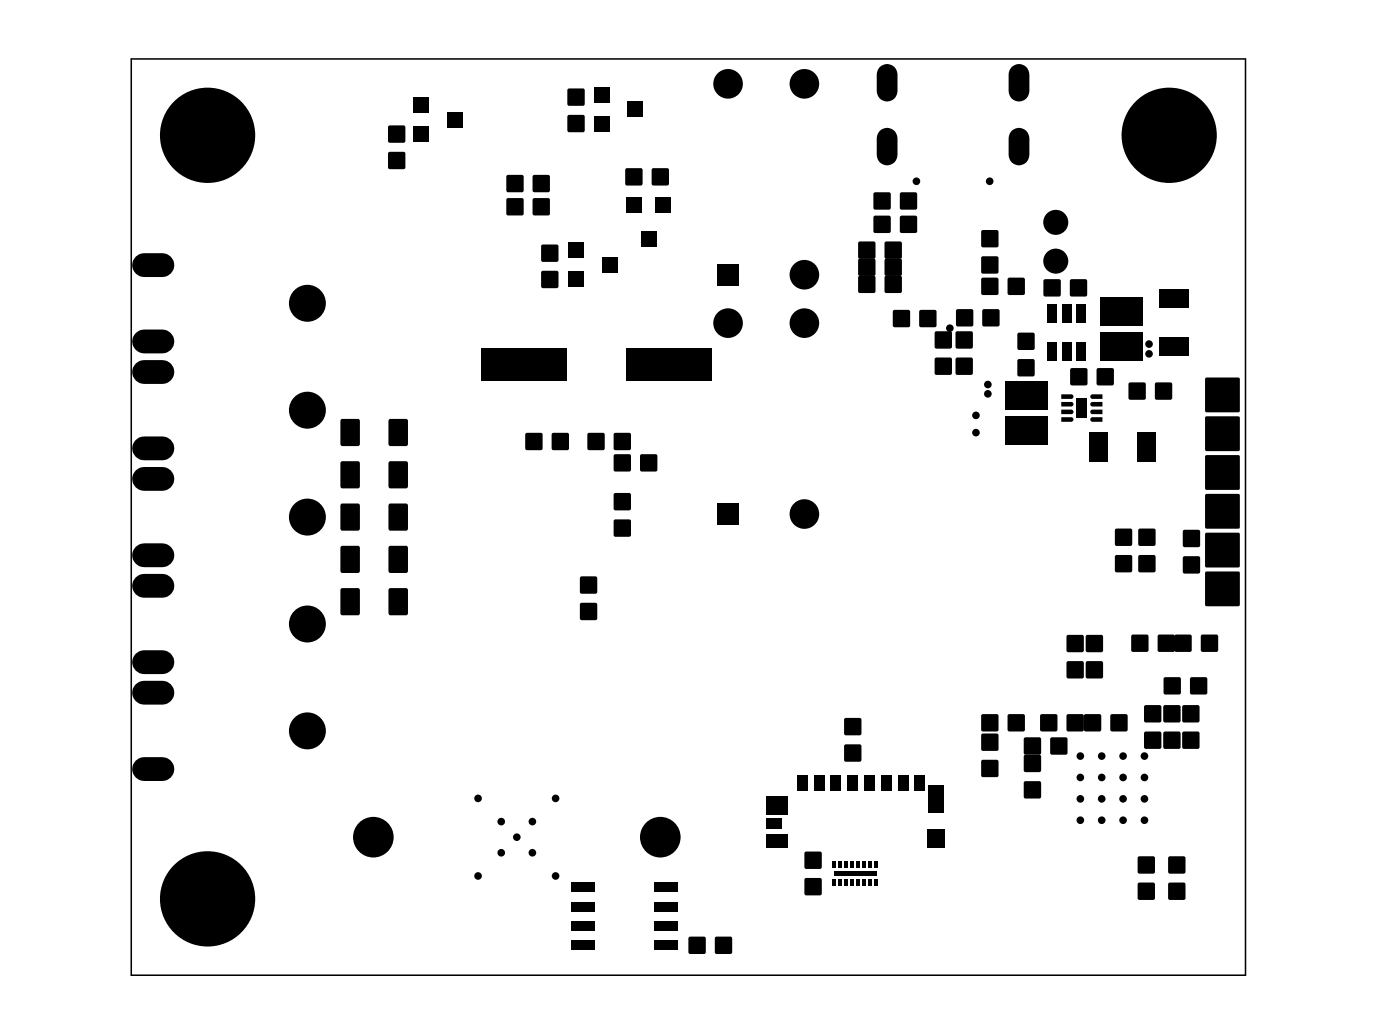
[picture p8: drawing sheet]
<svg xmlns="http://www.w3.org/2000/svg" width="92mm" height="67mm" viewBox="0 0 92 67" stroke-linecap="round" stroke-linejoin="round" font-family="sans-serif">
<g fill="#000">
<path d="M8.9 16.8l.4-.2h1.3a.78 .78 0 0 1 .8 .8 .78 .78 0 0 1-.8 .7h-1.2a.78 .78 0 0 1-.7-.4 .78 .78 0 0 1 .2-.9z" fill-rule="evenodd"/>
<path d="M25.4 10h1.1v1l-1 .1z" fill-rule="evenodd"/>
<path d="M25.4 8.3l1.1-.1v1.1h-1z" fill-rule="evenodd"/>
<path d="M27.1 8.3h1v1h-1z" fill-rule="evenodd"/>
<path d="M27.1 6.4h1v1h-1z" fill-rule="evenodd"/>
<path d="M29.3 7.3h1v1h-1z" fill-rule="evenodd"/>
<path d="M33.2 13h1.1v1.1h-1.1z" fill-rule="evenodd"/>
<path d="M33.2 11.5h1.1v1l-1.1 .1z" fill-rule="evenodd"/>
<path d="M35.5 16.1l1-.1 .1 1.1h-1.1z" fill-rule="evenodd"/>
<path d="M35.5 17.8l1-.1 .1 1.1h-1.1z" fill-rule="evenodd"/>
<path d="M34.9 13h1.1v1.1h-1.1z" fill-rule="evenodd"/>
<path d="M34.9 11.5h1.1v1l-1.1 .1z" fill-rule="evenodd"/>
<path d="M37.2 5.8h1.1v1.1h-1.1z" fill-rule="evenodd"/>
<path d="M37.2 7.6l1.1-.1v1.1h-1.1z" fill-rule="evenodd"/>
<path d="M37.3 17.8h1v1h-1z" fill-rule="evenodd"/>
<path d="M37.3 15.9h1v1h-1z" fill-rule="evenodd"/>
<path d="M38.9 7.6h1v1h-1z" fill-rule="evenodd"/>
<path d="M38.9 5.7h1v1h-1z" fill-rule="evenodd"/>
<path d="M39.5 16.8h1v1h-1z" fill-rule="evenodd"/>
<path d="M41 12.9h1v1h-1z" fill-rule="evenodd"/>
<path d="M41.1 6.6h1v1h-1z" fill-rule="evenodd"/>
<path d="M41 11.1l1-.1 .1 1.1h-1.1z" fill-rule="evenodd"/>
<path d="M42 15.1h1v1h-1z" fill-rule="evenodd"/>
<path d="M42.9 12.9h1v1h-1z" fill-rule="evenodd"/>
<path d="M42.7 11.1l1.1-.1v1.1h-1.1z" fill-rule="evenodd"/>
<path d="M47 17.3h1.4v1.4h-1.4z" fill-rule="evenodd"/>
<path d="M56.2 15.9l1.1-.1v1.1h-1z" fill-rule="evenodd"/>
<path d="M56.2 17l1.1-.1v1.1h-1z" fill-rule="evenodd"/>
<path d="M56.2 18.1h1.1v1l-1 .1z" fill-rule="evenodd"/>
<path d="M57.6 4.4a.68 .68 0 0 1 .8-.2 .68 .68 0 0 1 .4 .7v1.1a.68 .68 0 0 1-.7 .6 .68 .68 0 0 1-.7-.6v-1.1z" fill-rule="evenodd"/>
<path d="M57.6 8.6a.68 .68 0 0 1 .8-.2 .68 .68 0 0 1 .4 .6v1.1a.68 .68 0 0 1-.7 .7 .68 .68 0 0 1-.7-.7v-1.1z" fill-rule="evenodd"/>
<path d="M57.2 14.2l1.1-.1v1.1h-1z" fill-rule="evenodd"/>
<path d="M57.2 12.6h1.1v1.1h-1z" fill-rule="evenodd"/>
<path d="M58 15.9l1-.1 .1 1.1h-1.1z" fill-rule="evenodd"/>
<path d="M58 17l1-.1 .1 1.1h-1.1z" fill-rule="evenodd"/>
<path d="M58 18.1h1l.1 1-1.1 .1z" fill-rule="evenodd"/>
<path d="M59 14.2l1-.1 .1 1.1h-1.1z" fill-rule="evenodd"/>
<path d="M59 12.6h1l.1 1.1h-1.1z" fill-rule="evenodd"/>
<path d="M64.3 18.2h1.1v1.1h-1.1z" fill-rule="evenodd"/>
<path d="M64.3 16.8h1.1v1.1h-1.1z" fill-rule="evenodd"/>
<path d="M64.3 15.1h1.1v1.1l-1.1-.1z" fill-rule="evenodd"/>
<path d="M66 18.2h1.1v1.1h-1z" fill-rule="evenodd"/>
<path d="M66.3 8.6a.68 .68 0 0 1 .7-.2 .68 .68 0 0 1 .4 .6v1.1a.68 .68 0 0 1-.6 .7 .68 .68 0 0 1-.7-.7v-1.1z" fill-rule="evenodd"/>
<path d="M66.3 4.4a.68 .68 0 0 1 .7-.2 .68 .68 0 0 1 .4 .7v1.1a.68 .68 0 0 1-.6 .6 .68 .68 0 0 1-.7-.6v-1.1z" fill-rule="evenodd"/>
<path d="M68.4 18.3h1l.1 1.1h-1.1z" fill-rule="evenodd"/>
<path d="M68.6 19.9h.6v1.2h-.6z" fill-rule="evenodd"/>
<path d="M69.6 19.9h.6v1.2h-.6z" fill-rule="evenodd"/>
<path d="M70.1 18.3h1.1v1.1h-1.1z" fill-rule="evenodd"/>
<path d="M70.5 19.9h.6v1.2h-.6z" fill-rule="evenodd"/>
<path d="M8.9 35.8l.4-.2h1.3a.78 .78 0 0 1 .8 .8 .78 .78 0 0 1-.8 .7h-1.2a.78 .78 0 0 1-.7-.4 .78 .78 0 0 1 .2-.9z" fill-rule="evenodd"/>
<path d="M8.9 30.8l.4-.2h1.3a.78 .78 0 0 1 .8 .8 .78 .78 0 0 1-.8 .7h-1.2a.78 .78 0 0 1-.7-.4 .78 .78 0 0 1 .2-.9z" fill-rule="evenodd"/>
<path d="M8.9 28.8l.4-.2h1.3a.78 .78 0 0 1 .8 .8 .78 .78 0 0 1-.8 .7h-1.2a.78 .78 0 0 1-.7-.4 .78 .78 0 0 1 .2-.9z" fill-rule="evenodd"/>
<path d="M8.9 23.8l.4-.2h1.3a.78 .78 0 0 1 .8 .8 .78 .78 0 0 1-.8 .7h-1.2a.78 .78 0 0 1-.7-.4 .78 .78 0 0 1 .2-.9z" fill-rule="evenodd"/>
<path d="M8.9 21.8l.4-.2h1.3a.78 .78 0 0 1 .8 .8 .78 .78 0 0 1-.8 .7h-1.2a.78 .78 0 0 1-.7-.4 .78 .78 0 0 1 .2-.9z" fill-rule="evenodd"/>
<path d="M8.9 37.8l.4-.2h1.3a.78 .78 0 0 1 .8 .8 .78 .78 0 0 1-.8 .7h-1.2a.78 .78 0 0 1-.7-.4 .78 .78 0 0 1 .2-.9z" fill-rule="evenodd"/>
<path d="M22.3 27.5l1.2-.1 .1 .1-.1 1.7h-1.1l-.1-.1z" fill-rule="evenodd"/>
<path d="M22.4 30.2h1.1l.1 .1-.1 1.7h-1.1l-.1-.1z" fill-rule="evenodd"/>
<path d="M22.4 33h1.1h.1l-.1 1.7h-1.1h-.1z" fill-rule="evenodd"/>
<path d="M22.3 35.8l1.2-.1 .1 .1-.1 1.7h-1.1l-.1-.1z" fill-rule="evenodd"/>
<path d="M25.5 27.5l1.1-.1 .1 .1v1.7h-1.1l-.1-.1z" fill-rule="evenodd"/>
<path d="M25.5 30.2h1.1l.1 .1v1.7h-1.1l-.1-.1z" fill-rule="evenodd"/>
<path d="M25.5 33h1.1h.1v1.7h-1.1h-.1z" fill-rule="evenodd"/>
<path d="M25.5 35.8l1.1-.1 .1 .1v1.7h-1.1l-.1-.1z" fill-rule="evenodd"/>
<path d="M34.4 28.4h1.1v1l-1 .1z" fill-rule="evenodd"/>
<path d="M31.5 22.8h5.6v2.1h-5.6z" fill-rule="evenodd"/>
<path d="M36.2 28.4h1l.1 1-1.1 .1z" fill-rule="evenodd"/>
<path d="M38 37.8h1.1v1l-1.1 .1z" fill-rule="evenodd"/>
<path d="M38 39.5h1.1v1.1h-1.1z" fill-rule="evenodd"/>
<path d="M38.5 28.4h1.1v1.1l-1.1-.1z" fill-rule="evenodd"/>
<path d="M40.2 32.3h1.1v1.1h-1.1z" fill-rule="evenodd"/>
<path d="M40.2 34.1l1.1-.1v1.1h-1.1z" fill-rule="evenodd"/>
<path d="M40.2 29.8h1.1v1l-1.1 .1z" fill-rule="evenodd"/>
<path d="M40.2 28.4h1.1v1l-1.1 .1z" fill-rule="evenodd"/>
<path d="M42 29.8h1v1.1l-1.1-.1z" fill-rule="evenodd"/>
<path d="M41 22.8h5.6v2.1h-5.6z" fill-rule="evenodd"/>
<path d="M47 33h1.4v1.3h-1.4z" fill-rule="evenodd"/>
<path d="M58.5 20.3h1.1v1.1h-1.1z" fill-rule="evenodd"/>
<path d="M60.2 20.3h1.1v1.1h-1z" fill-rule="evenodd"/>
<path d="M61.2 23.5l1.1-.1v1.1h-1z" fill-rule="evenodd"/>
<path d="M61.2 21.7h1.1v1.1h-1z" fill-rule="evenodd"/>
<path d="M62.6 21.7h1.1v1.1h-1.1z" fill-rule="evenodd"/>
<path d="M62.6 23.5l1.1-.1v1.1h-1.1z" fill-rule="evenodd"/>
<path d="M62.6 20.3h1.1v1l-1 .1z" fill-rule="evenodd"/>
<path d="M64.4 20.3h1l.1 1-1.1 .1z" fill-rule="evenodd"/>
<path d="M65.8 25h2.8v1.8h-2.8z" fill-rule="evenodd"/>
<path d="M65.8 27.3h2.8v1.8h-2.8z" fill-rule="evenodd"/>
<path d="M66.7 23.6l1-.1 .1 1.1h-1.1z" fill-rule="evenodd"/>
<path d="M66.7 21.8h1l.1 1.1h-1.1z" fill-rule="evenodd"/>
<path d="M68.6 22.4h.6v1.2h-.6z" fill-rule="evenodd"/>
<path d="M69.5 27.3h.7a.15 .15 0 0 1 .1 .2 .15 .15 0 0 1-.1 .1h-.7z" fill-rule="evenodd"/>
<path d="M69.5 26.8h.7a.15 .15 0 0 1 .1 .2 .15 .15 0 0 1-.1 .1h-.7z" fill-rule="evenodd"/>
<path d="M69.5 26.3h.7a.15 .15 0 0 1 .1 .2 .15 .15 0 0 1-.1 .1h-.7z" fill-rule="evenodd"/>
<path d="M69.5 25.8h.7a.15 .15 0 0 1 .1 .2 .15 .15 0 0 1-.1 .1h-.7z" fill-rule="evenodd"/>
<path d="M69.6 22.4h.6v1.2h-.6z" fill-rule="evenodd"/>
<path d="M70.1 24.1h1.1v1.1h-1z" fill-rule="evenodd"/>
<path d="M70.5 22.4h.6v1.2h-.6z" fill-rule="evenodd"/>
<path d="M70.5 26.1h.7v1.3h-.7z" fill-rule="evenodd"/>
<path d="M71.4 28.3h1.2v1.9h-1.2z" fill-rule="evenodd"/>
<path d="M71.9 24.1h1.1l-.1 1.1h-1z" fill-rule="evenodd"/>
<path d="M71.5 25.9l.7-.1v.3h-.7l-.1-.1z" fill-rule="evenodd"/>
<path d="M71.5 26.4l.7-.1v.3h-.7l-.1-.1z" fill-rule="evenodd"/>
<path d="M71.5 26.9l.7-.1v.3h-.7l-.1-.1z" fill-rule="evenodd"/>
<path d="M71.5 27.4l.7-.1v.3h-.7l-.1-.1z" fill-rule="evenodd"/>
<path d="M73.1 34.7l1-.1 .1 1.1h-1.1z" fill-rule="evenodd"/>
<path d="M73.1 36.4h1.1l-.1 1.1-1-.1z" fill-rule="evenodd"/>
<path d="M74.5 28.3h1.2v1.9h-1.2z" fill-rule="evenodd"/>
<path d="M74.6 34.7l1.1-.1v1.1h-1.1z" fill-rule="evenodd"/>
<path d="M74.6 36.4h1.1v1l-1.1 .1z" fill-rule="evenodd"/>
<path d="M72.1 21.8h2.8v1.8h-2.8z" fill-rule="evenodd"/>
<path d="M72.1 19.5h2.8v1.8h-2.8z" fill-rule="evenodd"/>
<path d="M74 25.1h1v1.1l-1.1-.1z" fill-rule="evenodd"/>
<path d="M75.7 25.1h1l.1 1-1.1 .1z" fill-rule="evenodd"/>
<path d="M76 22.1h1.9v1.2h-1.9z" fill-rule="evenodd"/>
<path d="M76 18.9h1.9v1.2h-1.9z" fill-rule="evenodd"/>
<path d="M77.5 36.4l1.1 .1v1h-1.1z" fill-rule="evenodd"/>
<path d="M77.5 34.7h1.1v1.1h-1.1z" fill-rule="evenodd"/>
<path d="M79 37.4h2.2v2.3h-2.2z" fill-rule="evenodd"/>
<path d="M79 34.9h2.2v2.2h-2.2z" fill-rule="evenodd"/>
<path d="M79 32.4h2.2v2.2h-2.2z" fill-rule="evenodd"/>
<path d="M79 29.8h2.2v2.2h-2.2z" fill-rule="evenodd"/>
<path d="M79 27.3h2.2v2.2h-2.2z" fill-rule="evenodd"/>
<path d="M79 24.7h2.2v2.3h-2.2z" fill-rule="evenodd"/>
<path d="M8.9 42.8l.4-.2h1.3a.78 .78 0 0 1 .8 .8 .78 .78 0 0 1-.8 .7h-1.2a.78 .78 0 0 1-.7-.4 .78 .78 0 0 1 .2-.9z" fill-rule="evenodd"/>
<path d="M8.9 49.8l.4-.2h1.3a.78 .78 0 0 1 .8 .8 .78 .78 0 0 1-.8 .7h-1.2a.78 .78 0 0 1-.7-.4 .78 .78 0 0 1 .2-.9z" fill-rule="evenodd"/>
<path d="M8.9 44.8l.4-.2h1.3a.78 .78 0 0 1 .8 .8 .78 .78 0 0 1-.8 .7h-1.2a.78 .78 0 0 1-.7-.4 .78 .78 0 0 1 .2-.9z" fill-rule="evenodd"/>
<path d="M22.4 38.5h1.1l.1 .1-.1 1.7h-1.1l-.1-.1z" fill-rule="evenodd"/>
<path d="M25.5 38.5h1.1l.1 .1v1.7h-1.1l-.1-.1z" fill-rule="evenodd"/>
<path d="M37.5 59h1.5v.7h-1.5z" fill-rule="evenodd"/>
<path d="M37.5 57.8h1.5v.6h-1.5z" fill-rule="evenodd"/>
<path d="M42.9 57.8h1.5v.6h-1.5z" fill-rule="evenodd"/>
<path d="M42.9 59h1.5v.7h-1.5z" fill-rule="evenodd"/>
<path d="M50.2 53.5h1v.7h-1z" fill-rule="evenodd"/>
<path d="M50.2 52.2h1.4v1.2h-1.4z" fill-rule="evenodd"/>
<path d="M50.2 54.6h1.4v.9h-1.4z" fill-rule="evenodd"/>
<path d="M52.2 50.8h.7v1h-.7z" fill-rule="evenodd"/>
<path d="M52.7 57.5h1.1v1.1h-1.1z" fill-rule="evenodd"/>
<path d="M52.7 55.8h1.1v1l-1.1 .1z" fill-rule="evenodd"/>
<path d="M53.3 50.8h.7v1h-.7z" fill-rule="evenodd"/>
<path d="M54.5 56.4h.2v.4h-.2z" fill-rule="evenodd"/>
<path d="M54.5 57.5h.2v.5h-.2z" fill-rule="evenodd"/>
<path d="M54.9 56.4h.2v.4h-.2z" fill-rule="evenodd"/>
<path d="M54.9 57.5h.2v.5h-.2z" fill-rule="evenodd"/>
<path d="M54.4 50.8h.7v1h-.7z" fill-rule="evenodd"/>
<path d="M55.3 56.4h.2v.4h-.2z" fill-rule="evenodd"/>
<path d="M55.3 57.5h.2v.5h-.2z" fill-rule="evenodd"/>
<path d="M55.7 56.4h.2v.4h-.2z" fill-rule="evenodd"/>
<path d="M55.7 57.5h.2v.5h-.2z" fill-rule="evenodd"/>
<path d="M56.1 56.4h.2v.4h-.2z" fill-rule="evenodd"/>
<path d="M56.1 57.5h.2v.5h-.2z" fill-rule="evenodd"/>
<path d="M55.5 50.8h.7v1h-.7z" fill-rule="evenodd"/>
<path d="M55.3 48.8h1.1v1l-1.1 .1z" fill-rule="evenodd"/>
<path d="M55.3 47.1l1.1-.1v1.1h-1.1z" fill-rule="evenodd"/>
<path d="M56.5 56.4h.2v.4h-.2z" fill-rule="evenodd"/>
<path d="M56.5 57.5h.2v.5h-.2z" fill-rule="evenodd"/>
<path d="M56.9 56.4h.2v.4h-.2z" fill-rule="evenodd"/>
<path d="M56.9 57.5h.2v.5h-.2z" fill-rule="evenodd"/>
<path d="M56.6 50.8h.7v1h-.7z" fill-rule="evenodd"/>
<path d="M57.3 56.4h.2v.4h-.2z" fill-rule="evenodd"/>
<path d="M57.3 57.5h.2v.5h-.2z" fill-rule="evenodd"/>
<path d="M57.7 50.8h.7v1h-.7z" fill-rule="evenodd"/>
<path d="M58.8 50.8h.7v1h-.7z" fill-rule="evenodd"/>
<path d="M59.9 50.8h.7v1h-.7z" fill-rule="evenodd"/>
<path d="M60.8 51.4h1.1v1.8h-1.1z" fill-rule="evenodd"/>
<path d="M60.8 54.3h1.1v1.2h-1.1z" fill-rule="evenodd"/>
<path d="M64.3 48l1.1 .1v1h-1.1z" fill-rule="evenodd"/>
<path d="M64.3 49.8h1.1v1.1l-1.1-.1z" fill-rule="evenodd"/>
<path d="M64.3 46.8h1.1v1.1l-1.1-.1z" fill-rule="evenodd"/>
<path d="M66 46.8h1.1v1l-1 .1z" fill-rule="evenodd"/>
<path d="M67.1 49.5l1.1-.1v1.1h-1.1z" fill-rule="evenodd"/>
<path d="M67.1 51.2h1.1v1l-1.1 .1z" fill-rule="evenodd"/>
<path d="M67.1 48.3h1.1v1.1h-1.1z" fill-rule="evenodd"/>
<path d="M68.8 48.3h1.1v1.1h-1.1z" fill-rule="evenodd"/>
<path d="M68.2 46.8h1l.1 1-1.1 .1z" fill-rule="evenodd"/>
<path d="M69.9 41.6h1.1v1.1h-1.1z" fill-rule="evenodd"/>
<path d="M69.9 43.3h1.1v1.1h-1.1z" fill-rule="evenodd"/>
<path d="M69.9 46.8h1.1v1l-1.1 .1z" fill-rule="evenodd"/>
<path d="M71 46.8h1.1v1l-1 .1z" fill-rule="evenodd"/>
<path d="M71.1 43.3h1.1v1.1h-1z" fill-rule="evenodd"/>
<path d="M71.1 41.6h1.1v1.1h-1z" fill-rule="evenodd"/>
<path d="M72.8 46.8h1l.1 1-1.1 .1z" fill-rule="evenodd"/>
<path d="M75 46.2h1l.1 1.1h-1.1z" fill-rule="evenodd"/>
<path d="M75 47.9h1l.1 1.1h-1.1z" fill-rule="evenodd"/>
<path d="M74.1 41.6h1.1v1l-1 .1z" fill-rule="evenodd"/>
<path d="M74.5 57.8h1.1v1.1h-1z" fill-rule="evenodd"/>
<path d="M74.5 56.1h1.1v1.1h-1z" fill-rule="evenodd"/>
<path d="M76.2 44.4h1.1v1l-1 .1z" fill-rule="evenodd"/>
<path d="M75.9 41.6h1.1l-.1 1.1-1-.1z" fill-rule="evenodd"/>
<path d="M76.2 47.9h1.1v1.1h-1z" fill-rule="evenodd"/>
<path d="M76.2 46.2h1.1v1.1h-1z" fill-rule="evenodd"/>
<path d="M77.5 46.2h1l.1 1.1h-1.1z" fill-rule="evenodd"/>
<path d="M77.5 47.9h1l.1 1.1h-1.1z" fill-rule="evenodd"/>
<path d="M76.5 57.8h1.1v1.1h-1z" fill-rule="evenodd"/>
<path d="M76.5 56.1h1.1v1.1h-1z" fill-rule="evenodd"/>
<path d="M77 41.6h1.1l-.1 1.1-1-.1z" fill-rule="evenodd"/>
<path d="M78 44.4h1l.1 1-1.1 .1z" fill-rule="evenodd"/>
<path d="M78.7 41.6h1.1v1l-1.1 .1z" fill-rule="evenodd"/>
<path d="M37.5 61.6h1.5v.6h-1.5z" fill-rule="evenodd"/>
<path d="M37.5 60.3h1.5v.6h-1.5z" fill-rule="evenodd"/>
<path d="M42.9 60.3h1.5v.6h-1.5z" fill-rule="evenodd"/>
<path d="M42.9 61.6h1.5v.6h-1.5z" fill-rule="evenodd"/>
<path d="M45.1 61.4l1.1-.1v1.1h-1.1z" fill-rule="evenodd"/>
<path d="M46.9 61.3l1 .1v1h-1.1z" fill-rule="evenodd"/>
<circle cx="13.6" cy="8.9" r="3.1"/>
<circle cx="20.1" cy="19.9" r="1.21"/>
<circle cx="47.7" cy="5.5" r=".97"/>
<circle cx="52.7" cy="18" r=".97"/>
<circle cx="52.7" cy="5.5" r=".97"/>
<circle cx="60" cy="11.9" r=".25"/>
<circle cx="64.8" cy="11.9" r=".25"/>
<circle cx="69.2" cy="17.1" r=".82"/>
<circle cx="69.2" cy="14.6" r=".82"/>
<circle cx="76.6" cy="8.9" r="3.1"/>
<circle cx="20.1" cy="26.9" r="1.21"/>
<circle cx="20.1" cy="33.9" r="1.21"/>
<circle cx="47.7" cy="21.2" r=".97"/>
<circle cx="52.7" cy="33.7" r=".97"/>
<circle cx="52.7" cy="21.2" r=".97"/>
<circle cx="62.2" cy="21.5" r=".25"/>
<circle cx="63.9" cy="27.2" r=".25"/>
<circle cx="63.9" cy="28.3" r=".25"/>
<circle cx="64.7" cy="25.8" r=".25"/>
<circle cx="64.7" cy="25.2" r=".25"/>
<circle cx="75.3" cy="23.2" r=".25"/>
<circle cx="75.3" cy="22.5" r=".25"/>
<circle cx="13.6" cy="58.9" r="3.1"/>
<circle cx="20.1" cy="47.9" r="1.21"/>
<circle cx="20.1" cy="40.9" r="1.21"/>
<circle cx="24.5" cy="54.8" r="1.33"/>
<circle cx="31.3" cy="57.4" r=".25"/>
<circle cx="31.3" cy="52.3" r=".25"/>
<circle cx="32.8" cy="55.8" r=".25"/>
<circle cx="32.8" cy="53.8" r=".25"/>
<circle cx="33.9" cy="54.8" r=".25"/>
<circle cx="34.9" cy="53.8" r=".25"/>
<circle cx="34.9" cy="55.8" r=".25"/>
<circle cx="36.4" cy="57.4" r=".25"/>
<circle cx="36.4" cy="52.3" r=".25"/>
<circle cx="43.3" cy="54.8" r="1.33"/>
<circle cx="70.8" cy="49.5" r=".25"/>
<circle cx="70.8" cy="52.3" r=".25"/>
<circle cx="70.8" cy="50.9" r=".25"/>
<circle cx="70.8" cy="53.7" r=".25"/>
<circle cx="72.2" cy="50.9" r=".25"/>
<circle cx="72.2" cy="53.7" r=".25"/>
<circle cx="72.2" cy="49.5" r=".25"/>
<circle cx="72.2" cy="52.3" r=".25"/>
<circle cx="73.6" cy="50.9" r=".25"/>
<circle cx="73.6" cy="49.5" r=".25"/>
<circle cx="73.6" cy="52.3" r=".25"/>
<circle cx="73.6" cy="53.7" r=".25"/>
<circle cx="75" cy="50.9" r=".25"/>
<circle cx="75" cy="52.3" r=".25"/>
<circle cx="75" cy="49.5" r=".25"/>
<circle cx="75" cy="53.7" r=".25"/>
</g>
<path d="M54.6 57.2h2.8" fill="none" stroke="#000" stroke-width=".3"/>
<path d="M8.6 3.9h73v60h-73z" fill="none" stroke="#000" stroke-width=".1"/>
</svg>
